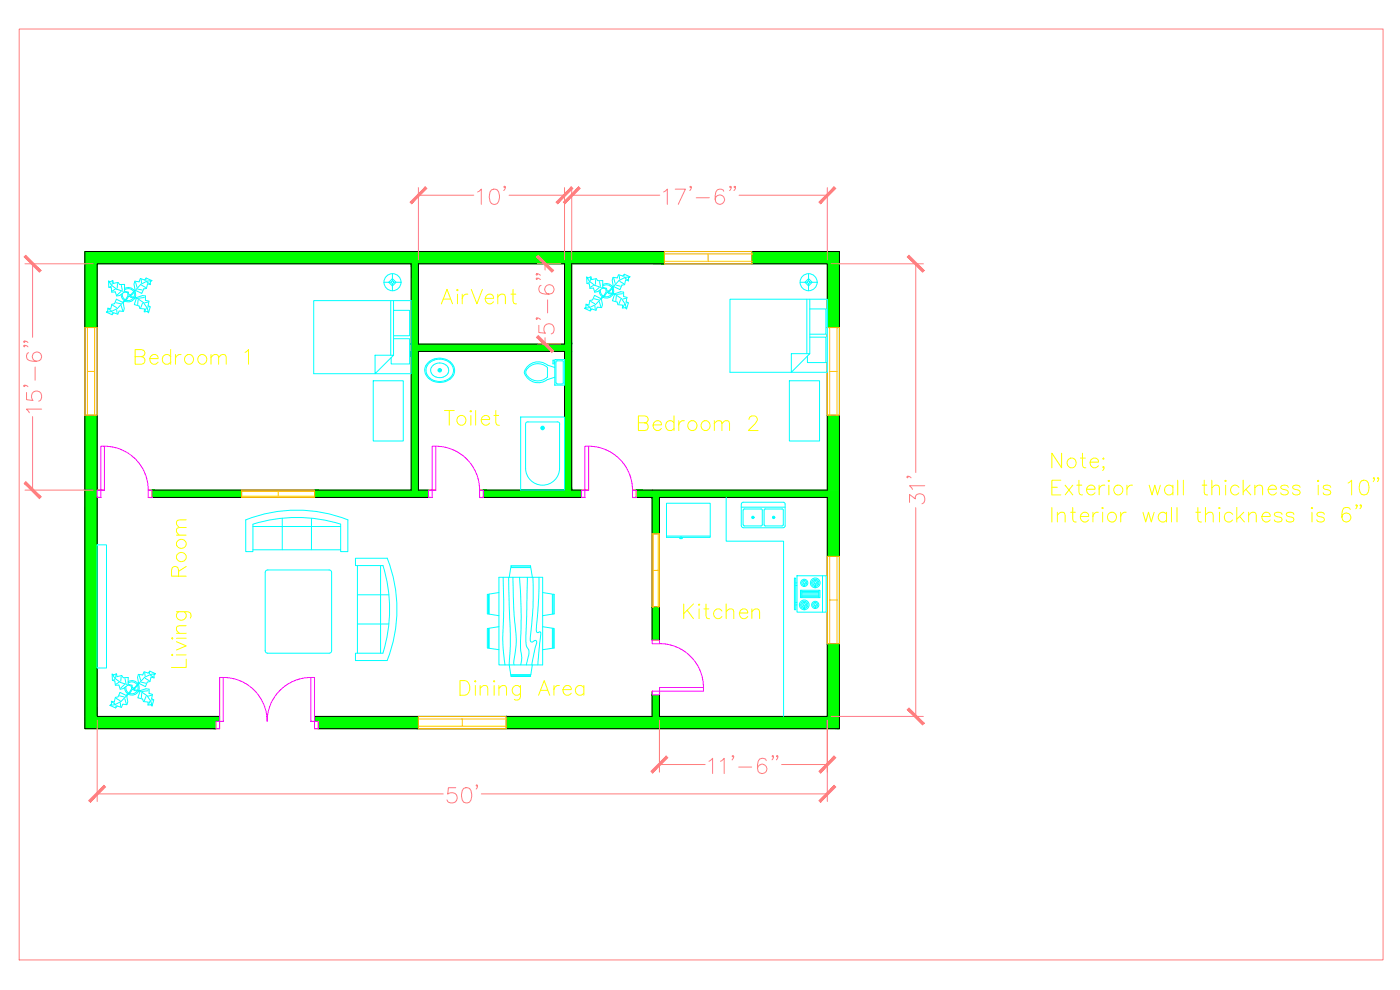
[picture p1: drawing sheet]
<svg xmlns="http://www.w3.org/2000/svg" width="420mm" height="297mm" viewBox="0 0 420 297" stroke-linecap="round" stroke-linejoin="round" font-family="sans-serif">
<defs><g id="words">
<text font-size="10.1" fill="#ff0" x="58.2" y="201.4" transform="rotate(-90 58.2 201.4)">Living Room</text>
<g font-size="8.4" fill="#ff0">
<text x="190.5" y="130.5">Bedroom 2</text>
<text x="203.9" y="187">Kitchen</text>
</g>
<g font-size="7.9" fill="#ff0">
<text x="131.2" y="92.4">AirVent</text>
<text x="39.2" y="110.4">Bedroom 1</text>
<text x="132.3" y="128.8">Toilet</text>
</g>
</g></defs>
<!-- layer: hatches -->
<g fill="#0f0" stroke="#0f0" stroke-width=".3">
<path d="M225.7 75.5l26.2 3.6v-3.6zM225.7 75.5l26.2 3.6h-26.2z"/>
<path d="M25.5 75.5l173.9 3.6v-3.6zM25.5 75.5l173.9 3.6h-173.9z"/>
<path d="M248.3 79.1l3.6 19.2v-19.2zM248.3 79.1l3.6 19.2h-3.6z"/>
<path d="M25.5 79.1l3.7 19.2v-19.2zM25.5 79.1l3.7 19.2h-3.7z"/>
<path d="M169.4 79.1l2.2 24.1v-24.1zM169.4 79.1l2.2 24.1h-2.2z"/>
<path d="M123.4 79.1l2.2 24.1v-24.1zM123.4 79.1l2.2 24.1h-2.2z"/>
<path d="M123.4 103.2l48.2 2.2v-2.2zM123.4 103.2l48.2 2.2h-48.2z"/>
<path d="M248.3 124.6l3.6 22.5v-22.5zM248.3 124.6l3.6 22.5h-3.6z"/>
<path d="M169.4 105.4l2.2 41.7v-41.7zM169.4 105.4l2.2 41.7h-2.2z"/>
<path d="M123.4 105.4l2.2 41.7v-41.7zM123.4 105.4l2.2 41.7h-2.2z"/>
<path d="M25.5 124.6l3.7 22.5v-22.5zM25.5 124.6l3.7 22.5h-3.7z"/>
<path d="M190.9 147.1l61 2.2v-2.2zM190.9 147.1l61 2.2h-61z"/>
<path d="M145 147.1l29.5 2.2v-2.2zM145 147.1l29.5 2.2h-29.5z"/>
<path d="M94.4 147.1l34.2 2.2v-2.2zM94.4 147.1l34.2 2.2h-34.2z"/>
<path d="M45.6 147.1l26.9 2.2v-2.2zM45.6 147.1l26.9 2.2h-26.9z"/>
<path d="M25.5 147.1l3.7 2.2v-2.2zM25.5 147.1l3.7 2.2h-3.7z"/>
<path d="M195.7 149.3l2.2 10.9v-10.9zM195.7 149.3l2.2 10.9h-2.2z"/>
<path d="M248.3 149.3l3.6 17.6v-17.6zM248.3 149.3l3.6 17.6h-3.6z"/>
<path d="M248.3 193.2l3.6 21.8v-21.8zM248.3 193.2l3.6 21.8h-3.6z"/>
<path d="M195.7 208.5l2.2 6.5v-6.5zM195.7 208.5l2.2 6.5h-2.2z"/>
<path d="M25.5 149.3l3.7 65.7v-65.7zM25.5 149.3l3.7 65.7h-3.7z"/>
<path d="M94.4 215l31.2 1.4v-1.4zM94.4 215l31.2 1.4h-31.2z"/>
<path d="M25.5 215l40.4 1.4v-1.4zM25.5 215l40.4 1.4h-40.4z"/>
<path d="M151.9 215l100 3.6v-3.6zM151.9 215l100 3.6h-100z"/>
<path d="M95.5 216.4l30.1 2.2v-2.2zM95.5 216.4l30.1 2.2h-30.1z"/>
<path d="M25.5 216.4l39.3 2.2v-2.2zM25.5 216.4l39.3 2.2h-39.3z"/>
</g>
<!-- layer: 0 -->
<path d="M125.6 79.1h43.8v24.1h-43.8zM30.3 149.3h-1.1v65.7h36.7M31.3 147.1h-2.1v-68h94.2v68h-78.9M44.5 149.3h85.2M130.8 147.1h-5.2v-41.7h43.8v41.7h-25.5M143.9 149.3h31.7M176.7 147.1h-5.1v-68h76.7v68h-58.5M189.8 149.3h5.9v42.8M197.9 192.1v-42.8h50.4v65.7h-50.4v-7.6M65.9 218.6h-40.4v-143.1h226.4v143.1h-157.5M80.1 215h.2M195.7 207.4v7.6h-101.3" fill="none" stroke="#000" stroke-width=".3"/>
<!-- layer: text -->
<path d="M195.7 182.1l2.2 10v-10zM195.7 182.1l2.2 10h-2.2z" fill="#0f0" stroke="#0f0" stroke-width=".3"/>
<!-- layer: door -->
<g fill="none" stroke="#f0f" stroke-width=".3">
<path d="M30.3 133.9h1v13.2h-1zM31.3 133.9a13.1 13.1 0 0 1 13.2 13.2M129.7 133.9h1.1v13.2h-1.1zM130.8 133.9a13.1 13.1 0 0 1 13.1 13.2M175.6 133.9h1.1v13.2h-1.1zM176.7 133.9a13.1 13.1 0 0 1 13.1 13.2M29.2 147.1h1.1v2.2h-1.1zM44.5 147.1h1.1v2.2h-1.1zM128.6 147.1h1.1v2.2h-1.1zM143.9 147.1h1.1v2.2h-1.1zM174.5 147.1h1.1v2.2h-1.1zM189.8 147.1h1.1v2.2h-1.1z"/>
<path d="M195.7 192.1h2.2v1.1h-2.2zM197.9 193.1a13.1 13.1 0 0 1 13.2 13.2M64.8 216.4h1.1v2.2h-1.1zM65.9 203.3h1.1v13.1h-1.1zM67 203.3a13.1 13.1 0 0 1 13.2 13.2 13.1 13.1 0 0 1 13.1-13.2M93.3 203.3h1.1v13.1h-1.1zM94.4 216.4h1.1v2.2h-1.1zM195.7 207.4h2.3v1.1h-2.3zM198 206.3h13.1v1.1h-13.1z"/>
</g>
<!-- layer: window -->
<g fill="none" stroke="#ffbf00" stroke-width=".3">
<path d="M199.4 75.5h26.3v3.6h-26.3zM199.4 78.4h26.3M199.4 76.2h26.3M212.5 76.2v2.2M25.5 98.3h3.7v26.3h-3.7zM26.2 98.3v26.3M28.4 98.3v26.3M248.3 98.3h3.6v26.3h-3.6zM249 98.3v26.3M251.2 98.3v26.3M26.2 111.4h2.2M249 111.4h2.2"/>
<path d="M72.5 147.1h21.9v2.2h-21.9zM72.5 148.9h21.9M72.5 147.4h21.9M83.5 147.4v1.5M195.7 160.2h2.2v21.9h-2.2zM196 160.2v21.9M196 171.1h1.5M197.5 160.2v21.9M248.3 166.9h3.6v26.3h-3.6zM249 166.9v26.3M251.2 166.9v26.3M249 180h2.2"/>
<path d="M125.6 215h26.3v3.6h-26.3zM125.6 217.9h26.3M125.6 215.7h26.3M138.7 215.7v2.2"/>
</g>
<!-- layer: blocks -->
<g fill="none" stroke="#0ff" stroke-width=".3">
<path d="M32.6 92.7l.8 .5M32.6 84.3v1.9l.8 .1 .1 1.4 1.1-.1 .4 1.2 .9-.1 1.4-1.1 1 .2 .1 .9-.6 1.1-1 .9-1.9-.9-.5 1.3-.8 .2-.4 1.4-.9-.3v.9l-.4 .4 1.5-.2 1.8-.9 1.5-1.6M33.4 85.9l-.5 .2M33.7 84.5l-.1 1M33.7 93.7v.5M33.8 91.6l1.2 .7M34.6 86.8l-.9 .5M34.8 90.8l1.4 .3M35 92.9l.1 1.1M35.3 85.1l-.1 1.3M36.3 87.4l-1.1 1.1M36.4 91.7l.4 1.5"/>
<path d="M36.4 88.3l.3 1.3 .6 .6M36.4 85.6l.3 1.4M36.7 88l.1 .9 .8 1.1M37.4 86.6a2.22 2.22 0 0 1 2.9 .6M37.4 86.9a1.93 1.93 0 0 1 2.7 .6M40.1 89.3l-1.1 .8-1.3-.1M40.2 87.7v1.4M40.5 89.4a2.26 2.26 0 0 1-3 .9M40.5 87.5l.2 1-.1 .7M40.7 84.7l.4 1.5M40.8 86.9l1.5-1.6 1.8-.9 1.5-.2-.5 .3v.9l-.8-.2-.4 1.4-.8 .1-.6 1.3-1.8-.8-1.2 1.3-.5 .2 .4 .3 1.6 .3 1.8-.6 .8 .1v1.3l1.1 .3-.3 1.3 .7 .4-.5 1.7M41.1 89.5l1.9 1.2 1.2 1.7 .4 1.4-.4-.3-.9 .1 .1-.9-1.4-.1-.3-.8-1.4-.4 .6-1.9-1.6-.2-.6-.5-1.7 2 .3 1.8-.3 .9-1.2-.2-.5 1-1.2-.5-.4 .6-1.8-.7"/>
<path d="M41.3 86.7l1.4 .3M41.4 90l-.1 1.4M42.4 83.8l.1 1.1M42.5 85.6l1.2 .7M42.8 91l-.6 1.3M43.3 89.3l-1.8 .2M43.8 83.7l-.1 .5M43.9 92.4l-.4 .9M44.1 84.6l.8 .5M44.3 92.1h.5M44.4 90.6l-1 .3M45.6 84.2l-1.7-.8-.5 .6-1.3-.4-.4 1-1.2-.2-.3 .8 .3 1.9-1.2 1.3-.6 .1-.2-.8-1.1-.3v-2.1l-1.5 .1-.5-.7-1.4 .3-.1-.9-.8 .5-.5-.3 .8 1.2 1.6 1.3 2 .6"/>
<path d="M94.1 90.2h29.3v21.9h-29.3zM115.2 84.7h2.2M117.3 90.2v16.4M117.8 83.6l1.1 1.1-1.1 1.1-1.1-1.1zM117.8 82.2v2.1M117.8 85.1v2.1M118.1 93.1h4.8v7.6h-4.8M118.1 90.2v16.4M118.1 84.7h2.2M176.1 83.1v1.9l.8 .2 .1 1.3 1.1-.1 .4 1.3 .9-.2 1.4-1.1 1 .3 .1 .8-.6 1.2-1 .9-1.9-1-.6 1.4-.8 .2-.3 1.3-.8-.2v.9l-.5 .3 1.5-.2 1.8-.9 1.5-1.6M176.1 91.6l.8 .5M176.9 84.8l-.5 .1"/>
<path d="M177.2 83.3l-.1 1M177.2 92.5v.5M177.3 90.5l1.2 .6M178.1 85.6l-.9 .6M178.3 89.6l1.4 .4M178.5 91.8l.1 1M178.8 83.9l-.1 1.4M179.8 86.3l-1.2 1M179.8 87.2l.4 1.2 .6 .6M179.9 90.5l.4 1.5M179.9 84.5l.3 1.4M180.2 86.9v.9l.9 1"/>
<path d="M180.9 85.4a2.22 2.22 0 0 1 2.9 .6M180.9 85.8a1.93 1.93 0 0 1 2.7 .5M183.6 88.2l-1.1 .8-1.3-.1M183.7 86.6v1.4M184 86.3l.2 .6-.1 1.1M184 88.3a2.26 2.26 0 0 1-3 .9M184.2 83.5l.4 1.5M184.3 85.8l1.5-1.7 1.8-.9 1.5-.2-.5 .3v1l-.9-.3-.2 1.4-.9 .1-.5 1.4-1.9-.9-1.2 1.4-.5 .1 .4 .4 1.6 .2 1.8-.6 .9 .2v1.3l1 .2-.3 1.3 .7 .4-.6 1.8M184.6 88.3l1.9 1.3 1.2 1.7 .3 1.4-.3-.4-.9 .1 .1-.8-1.4-.2-.3-.8-1.4-.4 .6-1.9-1.6-.2-.6-.4-1.7 1.9 .3 1.8-.2 .9-1.4-.2-.3 1-1.3-.4-.5 .6-1.7-.8M184.8 85.5l1.4 .4M185 88.8l-.2 1.4M185.8 82.7l.2 1.1"/>
<path d="M186 84.4l1.2 .7M186.3 89.9l-.5 1.3M186.8 88.1l-1.8 .2M187.3 82.5l-.1 .5M187.4 91.3l-.4 .9M187.6 83.5l.8 .5M187.8 90.9h.5M187.9 89.5l-1 .2M189.1 83l-1.7-.7-.5 .5-1.3-.4-.3 1-1.3-.2-.3 .9 .3 1.8-1.2 1.4-.6 .1-.2-.9-1.1-.3v-2h-1.5l-.5-.6-1.4 .3-.1-.9-.8 .4-.5-.3 .8 1.3 1.6 1.2 2 .7M219.1 89.8h29.2v21.9h-29.2zM240.1 84.7h2.2M242.1 89.8v16.3"/>
<path d="M242.7 83.6l1.1 1.1-1.1 1.1-1.1-1.1zM242.7 82.2v2.1M242.7 85.1v2.1M243 92.7h4.9v7.6h-4.9M243 84.7h2.2M243 89.8v16.3M112 114.2h9v18.1h-9zM112.6 106.6h5.5l-5.5 5.5zM118.1 101.6h4.8v7.6h-5.5v-1.9M127.8 109.6a3.2 3.2 0 0 0 .9 4M127.9 109.6a4.9 4.9 0 0 1 8.2 .3M128.2 109.8a2.9 2.9 0 0 0 .8 3.6"/>
<path d="M128.2 109.8a4.5 4.5 0 0 1 7.8 .7 3.8 3.8 0 0 1-4.9 3.9l-1.2-.4-.9-.6M128.7 113.6a5.3 5.3 0 0 0 4.9 .9M129.4 110.3a2.52 2.52 0 0 0 .9 2.5 2.52 2.52 0 0 0 2.7 .3M131.6 111.1h.7M132 110.8v.7M133.9 109.6a3 3 0 0 0-4.4 .7M133.9 109.6l.6 .7M134.5 110.3a2.02 2.02 0 0 1-1.5 2.8M135 113.8l-1.4 .7M136.1 112.6l-1.1 1.2M136.2 109.9a3 3 0 0 1-.1 2.7M164.3 113.1a4 4 0 0 1-6.5-1.4 3.9 3.9 0 0 1 6.5-1.4v2.9"/>
<path d="M166.5 110.3l-2.2-.8a4.3 4.3 0 0 0-6.9 2.4 4.4 4.4 0 0 0 6.9 2l2.2-.7M166.5 107.9h2.9v7.7h-2.9zM166.5 108.8h-.2v-.7h-.4v1.1h.6M166.8 108.6v6.2M166.9 114.8l.3 .4M167.2 115.2h1.5M168.7 108.3l-1.6-.1-.2 .4M168.7 108.2l.4 .4M169 108.6v6.2M169.1 114.8l-.4 .4M236.9 114.2h9.1v18.1h-9.1zM237.5 106.1h5.5l-5.5 5.6z"/>
<path d="M243 101.2h4.9v7.6h-5.6v-1.9M156.3 125.1h13.1v22h-13.1zM162.5 128.4h.7M162.8 128v.8M168 127.3l-.1-.4-.5-.3h-9.1l-.4 .2-.2 .5v13.2a5.1 5.1 0 0 0 5.1 5.1 5.1 5.1 0 0 0 5.1-5.1v-13.2M73.7 156v9.5h2.2v-8.2a43.9 43.9 0 0 1 26.3 0v8.2h2.2v-9.5M73.8 156a41.7 41.7 0 0 1 30.6 0M75.9 158h26.3M84.7 155.5v9.5M93.5 155.5v9.5M200 151h13.1v10.2h-13.1zM217.9 149.3v13.1h17.3v52.6"/>
<path d="M222.5 151.2v6.6M222.5 152.2h13.1M222.5 157.8l.5 .5M223 150.7l12.4 .1 .2 .4v6.6l-.5 .5M223 153.1v4.4M223 158.4h12.1M223 150.7l-.5 .5M223.1 157.4l.3 .4M223.4 152.7h5M223.4 152.7l-.3 .3M228.4 152.7l.4 .3v4.5M228.8 157.4l-.4 .4h-5"/>
<path d="M229.3 157.4l.4 .4h5l.4-.4M229.7 152.7h5M229.7 152.7l-.4 .3v4.5M234.7 152.7l.4 .3v4.5M29.2 163.5h2.8v36.9h-2.8zM75.9 165h26.3M80.3 171h18.5M80.3 171l-.5 .2-.2 .6v23.5M98.8 171l.5 .2 .2 .6v23.5M107.3 178.5h9.4M107.3 169.7v26.3M114.2 169.7v26.3"/>
<path d="M114.9 169.7a44.5 44.5 0 0 1 0 26.3h-8.2v2.2h9.5M114.9 169.7h-8.2v-2.2h9.5a41.6 41.6 0 0 1 0 30.6M146.3 178.3h.3v5.9h-.3zM149.7 173.2h13.2v26.3h-13.2zM149.7 177.8l-2.9 .5v6l2.9 .4M151 173.2v14.3a47.3 47.3 0 0 0 .6 12M152.7 173.2l.5 16.9-.4 9.4 .5 2.9h6l.5-2.9M152.8 173.2l.5-2.9h6l.5 2.9M153.4 169.7h5.8l.1 .4h-6zM153.9 173.2l.3 9.5 .7 8.9v1.8l-.7 5.3 .1 .8M155.9 173.2a219.2 219.2 0 0 1 .4 21.9l.3 2.2-.3 2.2M158.3 173.2l-.4 16a9.5 9.5 0 0 0 .4 5.2 3.1 3.1 0 0 1 .1 3.3l-.5 1.8"/>
<path d="M159.9 173.2l.1 9-.7 7.3a4.1 4.1 0 0 0 .1 3.1l.6-.1a.62 .62 0 0 1 .9-.3 .62 .62 0 0 1 .1 1l-1.4 6.3M161.8 173.2l-.1 6.2-.7 9.7a.49 .49 0 0 0 .1 .6 .49 .49 0 0 0 .6 0 .43 .43 0 0 1 .6 0 .43 .43 0 0 1 0 .6l-.9 9.2M162.9 177.8l2.9 .5v6l-2.9 .4M166 178.3h.3v5.9h-.3zM200 160.9h13.1M204 161.2v.4h.8v-.4M204.4 160.9v.7M238.4 173.5h.4v9.5h-.4zM238.8 175.7h.4M238.8 174.9h.4M239.2 172.7h8.7v11h-8.7zM240.2 177.1h5.9v2.2h-5.9z"/>
<path d="M240.6 177.1v2.2M240.6 178.9h5.1M240.6 178.6h5.1M240.6 178.2h5.1M240.6 177.8h5.1M240.6 177.5h5.1M245.7 177.1v2.2M246.8 172.7v11M79.6 195.2l.2 .6 .5 .2M80.3 196h18.5M99.5 195.2l-.2 .6-.5 .2M107.3 187.2h9.4"/>
<path d="M146.3 188.6l.3-.1v6l-.3-.1zM149.7 188l-2.9 .5v6l2.9 .4M162.9 188l2.9 .5v6l-2.9 .4M166 188.5l.3 .1v5.8l-.3 .1zM238.8 180.7h.4M238.8 181.5h.4M33.7 202.3v1.9l.8 .1 .1 1.3h1.1l.4 1.2 .9-.2 1.4-1 1 .2 .1 .9-.7 1.1-1 .8-1.8-.8-.6 1.3-.8 .1-.3 1.4-.9-.2v.9l-.4 .4 1.5-.3 1.8-.9 1.5-1.6M33.7 210.7l.8 .5M34.5 203.9l-.5 .2M34.8 202.4l-.1 1M34.8 209.5l1.3 .8M34.8 211.6v.6"/>
<path d="M35.7 204.7l-.9 .6M35.9 208.8l1.4 .3M36.1 210.9l.1 1M36.4 203l-.2 1.4M37.4 205.4l-1.2 1M37.4 206.3l.2 .9 .8 1M37.5 209.7l.4 1.4M37.5 203.6l.3 1.4M37.8 206l.2 1.3 .6 .7M38.5 204.9a1.93 1.93 0 0 1 2.7 .5M38.5 204.5a2.22 2.22 0 0 1 2.9 .7M41.2 207.3l-1.1 .8-1.3-.1"/>
<path d="M41.3 205.7v1.4M41.6 205.4l.2 1-.1 .7M41.6 207.4a2.26 2.26 0 0 1-3 .9M41.8 202.6l.4 1.5M41.9 204.8l1.5-1.6 1.8-.9 1.5-.2-.5 .4v.9l-.9-.3-.3 1.4-.8 .2-.6 1.3-1.8-.9-1.2 1.3-.6 .3 .5 .3 1.6 .2 1.7-.5 .9 .1v1.3l1.1 .3-.3 1.2 .6 .4-.5 1.8M42.2 207.4l1.9 1.3 1.2 1.7 .3 1.4-.3-.4-.9 .2 .1-1-1.4-.1-.3-.8-1.4-.3 .6-2-1.6-.2-.6-.5-1.7 2 .3 1.9-.3 .8-1.3-.1-.4 .9-1.2-.4-.5 .6-1.7-.7M42.4 204.7l1.4 .3M42.5 207.9l-.1 1.5M43.4 201.8l.2 1.1M43.6 203.5l1.2 .7M43.8 209l-.5 1.3M44.4 207.2l-1.8 .3"/>
<path d="M44.9 201.6l-.1 .5M45 210.4l-.4 .9M45.2 202.6l.8 .5M45.4 210h.5M45.5 208.6l-1 .3M46.7 202.1l-1.7-.7-.6 .6-1.2-.5-.4 1-1.3-.2-.2 .9 .3 1.8-1.3 1.4h-.5l-.2-.8-1.2-.3 .1-2-1.5 .1-.5-.7-1.4 .3-.1-.9-.8 .4-.5-.2 .8 1.2 1.6 1.3 2 .5M153.3 202.6h6l-.1 .4h-5.8z"/>
<circle cx="117.8" cy="84.7" r="2.56"/>
<circle cx="117.8" cy="84.7" r=".36"/>
<circle cx="242.7" cy="84.7" r="2.56"/>
<circle cx="242.7" cy="84.7" r=".36"/>
<circle cx="132" cy="111.1" r=".53"/>
<circle cx="132" cy="111.1" r=".36"/>
<circle cx="162.8" cy="128.4" r=".36"/>
<circle cx="162.8" cy="128.4" r=".53"/>
<circle cx="226" cy="155.2" r=".36"/>
<circle cx="226" cy="155.2" r=".19"/>
<circle cx="232.2" cy="155.2" r=".36"/>
<circle cx="232.2" cy="155.2" r=".19"/>
<circle cx="241.4" cy="174.9" r=".36"/>
<circle cx="241.4" cy="174.9" r=".74"/>
<circle cx="241.4" cy="174.9" r="1.08"/>
<circle cx="244.7" cy="174.9" r=".36"/>
<circle cx="244.7" cy="174.9" r=".74"/>
<circle cx="244.7" cy="174.9" r="1.08"/>
<circle cx="244.7" cy="174.9" r="1.46"/>
<circle cx="241.4" cy="181.5" r=".36"/>
<circle cx="241.4" cy="181.5" r=".74"/>
<circle cx="241.4" cy="181.5" r="1.08"/>
<circle cx="241.4" cy="181.5" r="1.46"/>
<circle cx="244.7" cy="181.5" r=".36"/>
<circle cx="244.7" cy="181.5" r=".74"/>
<circle cx="244.7" cy="181.5" r="1.08"/>
</g>
<!-- layer: text -->
<g fill="none" stroke="#ff0" stroke-width=".3">
<path d="M318.6 136v4.4l-2.9-4.4v4.4M324.2 137.4h1.5M324.9 136v3.5l.2 .7 .8 .2M327.2 138.7h2.4a1.29 1.29 0 0 0-1.5-1.3 1.29 1.29 0 0 0-.9 1.7 1.34 1.34 0 0 0 1 1.3 1.34 1.34 0 0 0 1.4-.7M330.9 137.7l.2-.3 .2 .3-.2 .1zM315.7 146.2h1.6M315.7 152.3v4.3M317.3 154.5l1.1-.8 1 .2 .3 .6v2.1M317.3 153.7v2.9M318.4 144.1h-2.7v4.4h2.7M319.7 145.6l2.2 2.9M321.3 153.7h1.4"/>
<path d="M321.9 152.3v3.5l.3 .6 .8 .2M321.9 145.6l-2.2 2.9M323.2 145.6h1.5M323.8 144.1v3.5l.2 .7 .9 .2M324.2 155h2.5a1.29 1.29 0 0 0-1.5-1.4 1.29 1.29 0 0 0-1 1.7 1.34 1.34 0 0 0 1 1.3 1.34 1.34 0 0 0 1.5-.6M326.1 146.8h2.5a1.31 1.31 0 0 0-1.5-1.3 1.31 1.31 0 0 0-1 1.7 1.37 1.37 0 0 0 1 1.3 1.37 1.37 0 0 0 1.5-.6M328 153.7v2.9M329.6 153.7a1.42 1.42 0 0 0-1.6 1.3M329.9 145.6v2.9M330.7 152.4l.2-.1 .2 .1-.2 .2zM330.9 153.7v2.9M331.1 140.4l-.2-.2 .2-.3a.77 .77 0 0 1-.2 1.3"/>
<path d="M331.6 145.6a1.44 1.44 0 0 0-1.7 1.2M332.6 144.3l.2-.2 .2 .2-.2 .2zM332.8 145.6v2.9M336.3 153.7v2.9M338 153.7a1.42 1.42 0 0 0-1.7 1.3M338.2 145.6v2.9M339.9 145.6a1.44 1.44 0 0 0-1.7 1.2M343 153.7l.8 2.9 .9-2.9 .8 2.9 .9-2.9M344.9 145.6l.8 2.9 .9-2.9 .8 2.9 .8-2.9M350.1 154.3a1.39 1.39 0 0 0-2.1-.2 1.39 1.39 0 0 0 0 2.1 1.39 1.39 0 0 0 2.1-.2M350.1 153.7v2.9M351.6 152.3v4.3"/>
<path d="M352 146.2a1.39 1.39 0 0 0-2.1-.2 1.39 1.39 0 0 0 0 2.1 1.39 1.39 0 0 0 2.1-.2M352 145.6v2.9M353.2 152.3v4.3M353.4 144.1v4.4M355.1 144.1v4.4M358.9 153.7h1.4M359.5 152.3v3.5l.2 .6 .9 .2M360.8 145.6h1.4M361.4 144.1v3.5l.2 .7 .8 .2M361.8 154.5l1-.8 1.1 .2 .2 .6v2.1M361.8 152.3v4.3M363.7 146.4l1-.8 1.1 .2 .2 .6v2.1"/>
<path d="M363.7 144.1v4.4M365.8 152.4l.2-.1 .2 .1-.2 .2zM366 153.7v2.9M367.8 144.1l.2 .2-.2 .2-.2-.2zM367.8 145.6v2.9M370 154.3a1.39 1.39 0 0 0-2.1-.2 1.39 1.39 0 0 0 0 2.1 1.39 1.39 0 0 0 2.1-.2M371.2 152.3v4.3M371.8 146.2a1.39 1.39 0 0 0-2-.2 1.39 1.39 0 0 0 0 2.1 1.39 1.39 0 0 0 2-.2M372 155l1.5 1.6M373.1 144.1v4.4M373.3 153.7l-2.1 2.1M373.9 146.8l1.5 1.7"/>
<path d="M374.7 154.5l1.1-.8 1 .2 .2 .6v2.1M374.7 153.7v2.9M375.2 145.6l-2.1 2M376.6 146.4l1.1-.8 1 .2 .2 .6v2.1M376.6 145.6v2.9M378.7 155h2.5a1.29 1.29 0 0 0-1.5-1.4 1.29 1.29 0 0 0-1 1.7 1.34 1.34 0 0 0 1 1.3 1.34 1.34 0 0 0 1.5-.6M380.6 146.8h2.5a1.25 1.25 0 0 0-1.3-1.3 1.25 1.25 0 0 0-1.2 1.3 1.38 1.38 0 0 0 .8 1.6 1.38 1.38 0 0 0 1.7-.5M384.8 154.3a1.34 1.34 0 0 0-2.4 0l.7 .7 1.5 .3 .2 .7a1.34 1.34 0 0 1-2.4 0M386.6 146.2a1.31 1.31 0 0 0-2.3 0l.7 .6 1.4 .4 .2 .7a1.31 1.31 0 0 1-2.3 0M388.3 154.3a1.34 1.34 0 0 0-2.3 0l.6 .7 1.5 .3 .2 .7a1.34 1.34 0 0 1-2.3 0M390.2 146.2a1.31 1.31 0 0 0-2.3 0l.6 .6 1.5 .4 .2 .7a1.31 1.31 0 0 1-2.3 0M393.5 152.4l.2-.1 .3 .1-.3 .2z"/>
<path d="M393.7 153.7v2.9M395.4 144.3l.2-.2 .2 .2-.2 .2zM395.6 145.6v2.9M397.5 154.3a1.3 1.3 0 0 0-2.3 0l.6 .7 1.5 .3 .2 .7a1.3 1.3 0 0 1-2.3 0M399.4 146.2a1.31 1.31 0 0 0-2.3 0l.6 .6 1.5 .4 .2 .7a1.31 1.31 0 0 1-2.3 0M404.6 144.9l1-.8v4.4M405.2 152.9a1.28 1.28 0 0 0-1.2-.7 1.28 1.28 0 0 0-1.1 .9 3.2 3.2 0 0 0 .4 3.3 1.36 1.36 0 0 0 2-.6 1.36 1.36 0 0 0-.9-1.8 1.36 1.36 0 0 0-1.7 1.2M407.3 151.6l-.2 .2-.2-.2 .2-.2a.77 .77 0 0 1-.2 1.2M408.6 144.3a1.41 1.41 0 0 1 2 .6 3.6 3.6 0 0 1-.4 3.4 1.41 1.41 0 0 1-2.1-.7 3.6 3.6 0 0 1 .5-3.3zM408.6 151.6l-.3 .2-.2-.2 .2-.2a.77 .77 0 0 1-.2 1.2M412.5 143.5l-.2 .2-.2-.2 .2-.2 .2 .2-.4 1M413.8 143.5l-.2 .2-.3-.2 .3-.2 .2 .2-.5 1"/>
<path d="M138 204.2h1.5a2.37 2.37 0 0 1 1.5 2.2 2.37 2.37 0 0 1-1.5 2.2h-1.5zM142.7 204.2l.1 .2-.1 .2-.2-.2zM142.7 205.7v2.9M144.1 206.5l1.1-.8 1 .2 .2 .6v2.1M144.1 205.7v2.9M148.3 204.2l.2 .2-.2 .2-.2-.2zM148.3 205.7v2.9M149.7 206.5l1.1-.8 1 .2 .2 .6v2.1M149.7 205.7v2.9M156.2 205.7v3.3a1.15 1.15 0 0 1-1.9 .8M156.2 206.3a1.39 1.39 0 0 0-2-.2 1.39 1.39 0 0 0 0 2.1 1.39 1.39 0 0 0 2-.2M161.6 208.6l1.7-4.4 1.7 4.4"/>
<path d="M162.3 207.1h2M166.2 205.7v2.9M167.9 205.7a1.37 1.37 0 0 0-1.7 1.2M169 206.9h2.4a1.29 1.29 0 0 0-1.5-1.3 1.29 1.29 0 0 0-.9 1.7 1.34 1.34 0 0 0 1 1.3 1.34 1.34 0 0 0 1.4-.6M175.2 206.3a1.41 1.41 0 0 0-2.1-.2 1.41 1.41 0 0 0 0 2.1 1.41 1.41 0 0 0 2.1-.2M175.2 205.7v2.9"/>
<circle cx="321.6" cy="138.9" r="1.44"/>
<circle cx="333.7" cy="155.1" r="1.44"/>
<circle cx="335.6" cy="147" r="1.44"/>
</g>
<!-- layer: dim -->
<g fill="none" stroke="#ff7f7f" stroke-width=".3">
<path d="M5.8 8.7h409.3v279.3h-409.3zM125.6 58.6h16.6M125.6 56.3v21.7M143.3 57.6l1.1-.8v4.5M147.5 57a1.48 1.48 0 0 1 2.1 .6 3.5 3.5 0 0 1-.4 3.5 1.41 1.41 0 0 1-2.1-.7 3.8 3.8 0 0 1 .4-3.4zM151.6 56.1l-.2 .2-.2-.2 .2-.2 .2 .2v.4l-.4 .7M152.8 58.6h16.6M169.4 56.3v21.7M171.6 56.3v21.7M171.6 58.6h26.4M199.2 57.6l1.1-.8v4.5M202.6 56.8h3.1l-2.2 4.5"/>
<path d="M207.4 56.1l-.2 .2-.2-.2 .2-.2a.85 .85 0 0 1-.2 1.3M209 59.3h3.9M217.2 57.4a1.3 1.3 0 0 0-1.2-.7 1.3 1.3 0 0 0-1.2 .9 3.3 3.3 0 0 0 .5 3.5 1.42 1.42 0 0 0 2.1-.6 1.42 1.42 0 0 0-1-2 1.42 1.42 0 0 0-1.8 1.3M219.4 56.1l-.2 .2-.3-.2 .3-.2a.83 .83 0 0 1-.3 1.3M220.7 56.1l-.2 .2-.2-.2 .2-.2 .2 .2v.4l-.4 .7M221.8 58.6h26.5M248.3 56.3v21.7M7.5 79.1h20.5M9.8 79.1v22.1M161.3 79.1h7M163.6 79.1v1.9M249.4 79.1h27.7"/>
<path d="M274.8 79.1v62.7M161.1 95.4l.2 .2-.2 .3-.2-.3a.84 .84 0 0 1 1.3 .3M161.1 83.5l.2 .2-.2 .2-.2-.2a.86 .86 0 0 1 1.3 .2M161.1 82.2l.2 .2-.2 .2-.2-.2a.86 .86 0 0 1 1.3 .2M161.7 97.6v2.2l2 .2a1.61 1.61 0 0 1 0-2.5 1.61 1.61 0 0 1 2.4 .3 1.61 1.61 0 0 1-.7 2.4M162.4 85.6a1.33 1.33 0 0 0-.5 2 4.1 4.1 0 0 0 3.8 .4 1.42 1.42 0 0 0 .1-2.3 1.42 1.42 0 0 0-2.2 .6 1.42 1.42 0 0 0 1.2 2M164.3 90v3.9M7.3 115.6l.2 .2-.2 .2-.2-.2 .2-.2h.4l.7 .4M7.3 103.6l.2 .2-.2 .3-.2-.3 .2-.2h.4l.7 .5M7.3 102.3l.2 .3-.2 .2-.2-.2 .2-.3h.4l.7 .5M8 117.8v2.1l1.9 .3a1.62 1.62 0 0 1 0-2.5 1.62 1.62 0 0 1 2.4 .3 1.62 1.62 0 0 1-.7 2.4M8.6 105.8a1.3 1.3 0 0 0-.7 1.3 1.3 1.3 0 0 0 .9 1.1 3.4 3.4 0 0 0 3.5-.4 1.4 1.4 0 0 0-.6-2.1 1.4 1.4 0 0 0-2 1 1.4 1.4 0 0 0 1.3 1.7"/>
<path d="M10.5 110.1v4M161.3 103.2h7M163.6 101.3v1.9M9.8 125v22.1M12.5 122.8h-4.5l.8 1.1M7.5 147.1h20.5M272.3 142.9l.2 .3-.2 .2-.2-.2 .2-.3h.5l.6 .5M273 150.7v-2.3l1.7 1.3a1.47 1.47 0 0 1 1.7-1.6 1.47 1.47 0 0 1 1.1 2l-.2 .6-.6 .5M274.8 152.3v62.7M277.5 145.7h-4.5l.9 1.1M29.2 216.1v24.4M197.9 216.1v15.6"/>
<path d="M248.3 216.1v24.4M249.4 215h27.7M29.2 238.2h103.8M136.8 236.3h-2.2l-.2 2a1.62 1.62 0 0 1 2.4-.1 1.62 1.62 0 0 1-.3 2.5 1.62 1.62 0 0 1-2.3-.7M139.1 236.5a1.51 1.51 0 0 1 2.3 .7 3.7 3.7 0 0 1-.5 3.5 1.47 1.47 0 0 1-2.2-.7 3.8 3.8 0 0 1 .4-3.5zM143.3 235.7l-.2 .2-.2-.2 .2-.3a.85 .85 0 0 1-.2 1.4M144.4 238.2h103.9M197.9 229.4h13.7M212.8 228.4l1.1-.9v4.6M216.2 228.4l1.1-.9v4.6M220.2 226.9l-.3 .2-.2-.2 .2-.2 .3 .2v.4l-.5 .7M221.7 230.2h3.9"/>
<path d="M230 228.2a1.37 1.37 0 0 0-2-.5 4.3 4.3 0 0 0-.5 3.8 1.42 1.42 0 0 0 2.3 .1 1.42 1.42 0 0 0-.5-2.2 1.42 1.42 0 0 0-2 1.2M232.1 226.9l-.2 .2-.2-.2 .2-.2a.86 .86 0 0 1-.2 1.3M233.4 226.9l-.2 .2-.2-.2 .2-.2a.86 .86 0 0 1-.2 1.3M234.6 229.4h13.7"/>
</g>
<!-- layer: 0 -->
<g fill="#ff7f7f" stroke="#ff7f7f" stroke-width=".3">
<path d="M272.3 77.1l4.6 4.5 .5-.4zM272.3 77.1l.5-.5 4.6 4.6z"/>
<path d="M272.3 212.9l5.1 4.1-4.6-4.5zM272.3 212.9l5.1 4.1-.5 .5z"/>
<path d="M31.2 235.7l-4.1 5 4.6-4.6zM31.2 235.7l-4.1 5-.5-.5z"/>
<path d="M250.3 235.7l-4.5 4.5 .5 .5zM250.3 235.7l.5 .4-4.5 4.6z"/>
<path d="M7.3 77.1l4.5 4.5 .5-.4zM7.3 77.1l.4-.5 4.6 4.6z"/>
<path d="M7.7 144.5l-.4 .5 5 4.1zM7.3 145l5 4.1-.5 .5z"/>
<path d="M250.3 56.1l-4.5 4.5 .5 .5zM250.3 56.1l.5 .4-4.5 4.6z"/>
<path d="M173.7 56.1l-4.2 5 4.6-4.6zM169.1 60.6l4.6-4.5-4.2 5z"/>
<path d="M127.6 56.1l-4.1 5 4.6-4.6zM123.1 60.6l4.5-4.5-4.1 5z"/>
<path d="M166.9 60.6l.4 .5 4.1-5zM171.4 56.1l.5 .4-4.6 4.6z"/>
<path d="M161 77.1l4.6 4.5 .5-.4zM161 77.1l.5-.5 4.6 4.6z"/>
<path d="M161.5 100.7l-.5 .5 5.1 4.1zM161 101.2l5.1 4.1-.5 .4z"/>
<path d="M250.3 226.9l-4.5 4.5 .5 .5zM250.3 226.9l.5 .5-4.5 4.5z"/>
<path d="M199.9 226.9l-4.1 5 4.6-4.5zM199.9 226.9l-4.1 5-.4-.5z"/>
</g>
<use href="#words"/>
</svg>
